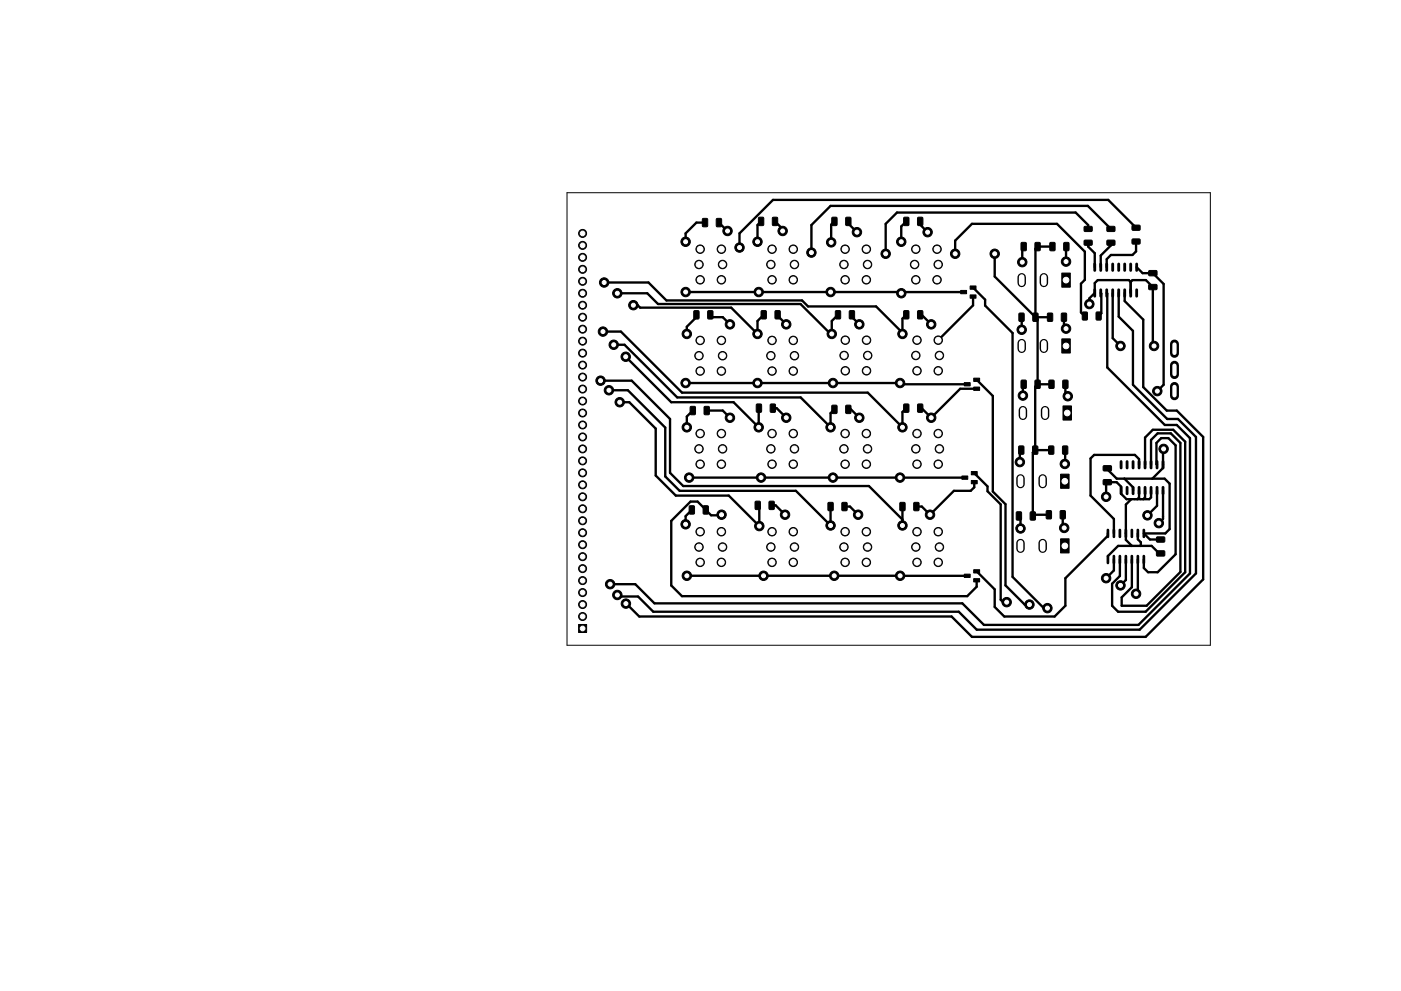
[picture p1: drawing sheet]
<svg xmlns="http://www.w3.org/2000/svg" width="297mm" height="210mm" viewBox="0 0 297 210" stroke-linecap="round" stroke-linejoin="round" font-family="sans-serif">
<path d="M120.2 40.9h136.4v96h-136.4z" fill="none" stroke="#000" stroke-width=".21"/>
<g fill="#000" stroke="#000" stroke-width=".21">
<path d="M149 46.4l.8-.1 .2 .2 .1 1.4-.2 .2h-.7l-.3-.1zM151.9 46.4l.9-.1 .2 .2v1.4l-.2 .2h-.7l-.2-.1zM160.9 46.1h.8l.2 .1v1.4l-.1 .3h-.8l-.2-.2zM163.8 46.1h.8l.3 .1v1.4l-.2 .3h-.7l-.2-.2zM176.4 46.1h.8l.3 .1v1.4l-.2 .3h-.7l-.2-.2zM179.4 46.1h.8l.2 .1v1.4l-.1 .3h-.8l-.2-.2zM191.6 46.1h.9l.2 .1v1.4l-.1 .3h-.8l-.2-.2zM194.6 46.1h.8l.3 .1v1.4l-.2 .3h-.7l-.3-.2zM216.5 51.5l.9-.1 .2 .2v1.4l-.1 .2h-.8l-.2-.1zM219.5 51.5l.8-.1 .2 .2 .1 1.4-.2 .2h-.7l-.3-.1zM222.6 51.5l.9-.1 .2 .2v1.4l-.1 .2h-.8l-.2-.1zM225.6 51.5l.8-.1 .2 .2 .1 1.4-.2 .2h-.7l-.3-.1z"/>
<path d="M229.9 51h1.5l.2 .2v.7l-.3 .2-1.3-.1-.2-.2zM229.9 48.1l1.5-.1 .2 .3v.7l-.3 .1h-1.3l-.2-.2zM234.7 51h1.6l.1 .2v.7l-.2 .2-1.4-.1-.1-.2zM234.7 48.1l1.6-.1 .1 .3v.7l-.2 .1h-1.4l-.1-.2zM240.1 50.8l1.5-.1 .1 .2v.7l-.2 .2h-1.4l-.1-.2zM240.1 47.8h1.5l.1 .2v.7l-.2 .2h-1.4l-.1-.3zM243.6 57.5l1.6-.1 .1 .2v.8l-.2 .1h-1.4l-.2-.2zM147.1 66l.9-.1 .2 .2v1.3l-.1 .3h-.8l-.2-.2zM150.1 66l.8-.1 .3 .2v1.3l-.2 .3h-.7l-.3-.2zM161.4 66l.8-.1 .3 .1v1.4l-.2 .3h-.7l-.2-.2zM164.4 66l.8-.1 .2 .1v1.4l-.1 .3h-.8l-.2-.2zM177.2 66l.8-.1 .2 .1v1.4l-.1 .3h-.8l-.2-.2z"/>
<path d="M180.1 66l.8-.1 .3 .1v1.4l-.2 .3h-.7l-.2-.2zM191.6 66l.9-.1 .2 .1v1.4l-.1 .3h-.8l-.2-.2zM194.6 66l.8-.1 .3 .1v1.4l-.2 .3h-.7l-.3-.2zM203.7 61.6h1.2v.7h-1.2zM205.7 60.7h1.2v.7h-1.2zM205.7 62.6h1.2v.7h-1.2zM216.1 66.5l.8-.1 .2 .2 .1 1.4-.2 .2h-.7l-.3-.1zM219 66.5l.9-.1 .2 .2v1.4l-.1 .2h-.8l-.2-.1zM222.1 66.5l.9-.1 .2 .2v1.4l-.2 .2h-.7l-.2-.1zM225.1 66.5l.8-.1 .2 .2 .1 1.4-.2 .2h-.7l-.3-.1zM225.1 71.9h1.8v3h-1.8zM225.1 57.9h1.8v3h-1.8z"/>
<path d="M229.5 66.2h.8l.3 .1v1.4l-.2 .2h-.7l-.2-.1zM232.4 66.2h.8l.3 .1v1.4l-.2 .2h-.7l-.2-.1zM243.6 60.4l1.6-.1 .1 .3v.7l-.2 .2h-1.4l-.2-.3zM146.4 86.3l.8-.1 .2 .2 .1 1.4-.2 .2h-.7l-.3-.1zM149.3 86.3l.9-.1 .2 .2v1.4l-.1 .2h-.8l-.2-.1zM160.4 85.8l.8-.1 .3 .2v1.3l-.2 .3h-.7l-.2-.2zM163.4 85.8l.8-.1 .2 .2v1.3l-.1 .3h-.8l-.2-.2zM176.4 86h.8l.3 .1v1.4l-.2 .2-.7 .1-.2-.2zM179.4 86h.8l.2 .1v1.4l-.1 .2-.8 .1-.2-.2zM191.6 85.8l.9-.1 .2 .2v1.3l-.1 .3h-.8l-.2-.2zM194.6 85.8l.8-.1 .3 .2v1.3l-.2 .3h-.7l-.3-.2zM204.4 81.2h1.3v.7h-1.3z"/>
<path d="M206.4 80.2h1.3v.7h-1.3zM206.4 82.1h1.3v.7h-1.3zM216 94.7l.9-.1 .2 .2v1.3l-.1 .3h-.8l-.2-.2zM216.5 80.7l.9-.1 .2 .2v1.4l-.1 .2h-.8l-.2-.1zM219 94.7l.8-.1 .2 .2 .1 1.3-.2 .3h-.7l-.3-.2zM219.5 80.7l.8-.1 .2 .2 .1 1.4-.2 .2h-.7l-.3-.1zM222.4 94.7l.8-.1 .2 .2 .1 1.3-.2 .3h-.7l-.3-.2zM222.4 80.7l.9-.1 .2 .2v1.4l-.1 .2h-.8l-.2-.1zM225.3 94.7l.9-.1 .2 .2v1.3l-.1 .3h-.8l-.2-.2zM225.4 80.7l.8-.1 .2 .2 .1 1.4-.2 .2h-.7l-.3-.1zM225.4 86.1h1.8v3h-1.8zM233.9 98.9l1.6-.1 .2 .2v.8l-.3 .1h-1.4l-.1-.2z"/>
<path d="M146.2 107.4l.8-.1 .2 .1 .1 1.4-.2 .3h-.7l-.3-.2zM149.1 107.4l.9-.1 .2 .1v1.4l-.1 .3h-.8l-.2-.2zM160.2 106.4l.8-.1 .2 .2v1.4l-.1 .2h-.8l-.2-.1zM163.1 106.4l.8-.1 .3 .2v1.4l-.2 .2h-.7l-.3-.1zM175.6 106.6h.8l.3 .1v1.4l-.2 .3h-.7l-.3-.2zM178.5 106.6h.9l.2 .1v1.4l-.1 .3h-.8l-.2-.2zM190.8 106.6h.9l.2 .1v1.4l-.1 .3h-.8l-.2-.2zM193.8 106.6h.8l.2 .1 .1 1.4-.2 .3h-.7l-.3-.2zM203.9 101h1.3v.7h-1.3zM205.9 100h1.3v.7h-1.3zM205.9 101.9h1.3v.7h-1.3zM215.5 108.6h.9l.2 .1v1.4l-.2 .2-.7 .1-.2-.2z"/>
<path d="M218.5 108.6h.8l.2 .1 .1 1.4-.2 .2-.7 .1-.3-.2zM221.9 108.4l.8-.1 .2 .2 .1 1.4-.2 .2h-.7l-.3-.1zM224.8 108.4l.9-.1 .2 .2v1.4l-.2 .2h-.7l-.2-.1zM224.9 114.3h1.8v3h-1.8zM224.9 100.6h1.8v3h-1.8zM233.9 101.8h1.6l.2 .2v.7l-.3 .2h-1.4l-.1-.3zM245.2 114l1.6-.1 .2 .2v.8l-.3 .1h-1.4l-.1-.2zM245.2 116.9h1.6l.2 .2v.7l-.3 .2h-1.4l-.1-.3zM122.7 132.5h1.7v1.7h-1.7zM204.4 121.8h1.3v.7h-1.3zM206.4 120.9h1.3v.7h-1.3zM206.4 122.8h1.3v.7h-1.3z"/>
<circle cx="123.5" cy="54.6" r=".85"/>
<circle cx="123.5" cy="57.1" r=".85"/>
<circle cx="123.5" cy="49.5" r=".85"/>
<circle cx="123.5" cy="52.1" r=".85"/>
<circle cx="123.5" cy="59.7" r=".85"/>
<circle cx="128.1" cy="59.9" r="1"/>
<circle cx="145.4" cy="51.3" r="1"/>
<circle cx="148.2" cy="56.1" r=".9"/>
<circle cx="148.4" cy="59.4" r=".9"/>
<circle cx="148.4" cy="52.9" r=".9"/>
<circle cx="152.9" cy="59.4" r=".9"/>
<circle cx="152.9" cy="52.9" r=".9"/>
<circle cx="153.2" cy="56.1" r=".9"/>
<circle cx="154.3" cy="49" r="1"/>
<circle cx="156.8" cy="52.5" r="1"/>
<circle cx="160.6" cy="51.3" r="1"/>
<circle cx="163.4" cy="56.1" r=".9"/>
<circle cx="163.7" cy="59.4" r=".9"/>
<circle cx="163.7" cy="52.9" r=".9"/>
<circle cx="165.9" cy="49" r="1"/>
<circle cx="168.2" cy="59.4" r=".9"/>
<circle cx="168.2" cy="52.9" r=".9"/>
<circle cx="168.4" cy="56.1" r=".9"/>
<circle cx="172" cy="53.6" r="1"/>
<circle cx="176.2" cy="51.4" r="1"/>
<circle cx="178.9" cy="56.1" r=".9"/>
<circle cx="179.2" cy="59.4" r=".9"/>
<circle cx="179.2" cy="52.9" r=".9"/>
<circle cx="181.7" cy="49.3" r="1"/>
<circle cx="183.7" cy="59.4" r=".9"/>
<circle cx="183.7" cy="52.9" r=".9"/>
<circle cx="183.9" cy="56.1" r=".9"/>
<circle cx="187.8" cy="53.8" r="1"/>
<circle cx="191.1" cy="51.3" r="1"/>
<circle cx="193.9" cy="56.1" r=".9"/>
<circle cx="194.2" cy="59.4" r=".9"/>
<circle cx="194.2" cy="52.9" r=".9"/>
<circle cx="196.7" cy="49.3" r="1"/>
<circle cx="198.7" cy="59.4" r=".9"/>
<circle cx="198.7" cy="52.9" r=".9"/>
<circle cx="198.9" cy="56.1" r=".9"/>
<circle cx="202.5" cy="53.8" r="1"/>
<circle cx="210.9" cy="53.8" r="1"/>
<circle cx="216.7" cy="55.6" r="1"/>
<circle cx="226" cy="55.5" r="1"/>
<circle cx="123.5" cy="77.5" r=".85"/>
<circle cx="123.5" cy="67.3" r=".85"/>
<circle cx="123.5" cy="74.9" r=".85"/>
<circle cx="123.5" cy="72.4" r=".85"/>
<circle cx="123.5" cy="64.8" r=".85"/>
<circle cx="123.5" cy="69.8" r=".85"/>
<circle cx="123.5" cy="62.2" r=".85"/>
<circle cx="127.8" cy="70.4" r="1"/>
<circle cx="130.1" cy="73.1" r="1"/>
<circle cx="130.9" cy="62.2" r="1"/>
<circle cx="132.7" cy="75.7" r="1"/>
<circle cx="134.3" cy="64.7" r="1"/>
<circle cx="145.4" cy="62" r="1"/>
<circle cx="145.6" cy="70.9" r="1"/>
<circle cx="148.2" cy="75.5" r=".9"/>
<circle cx="148.4" cy="72.2" r=".9"/>
<circle cx="148.4" cy="78.7" r=".9"/>
<circle cx="152.9" cy="72.2" r=".9"/>
<circle cx="152.9" cy="78.7" r=".9"/>
<circle cx="153.2" cy="75.5" r=".9"/>
<circle cx="154.8" cy="68.8" r="1"/>
<circle cx="160.6" cy="70.9" r="1"/>
<circle cx="160.9" cy="62" r="1"/>
<circle cx="163.4" cy="75.5" r=".9"/>
<circle cx="163.7" cy="72.2" r=".9"/>
<circle cx="163.7" cy="78.7" r=".9"/>
<circle cx="166.7" cy="68.8" r="1"/>
<circle cx="168.2" cy="72.2" r=".9"/>
<circle cx="168.2" cy="78.7" r=".9"/>
<circle cx="168.4" cy="75.5" r=".9"/>
<circle cx="176.1" cy="62" r="1"/>
<circle cx="176.4" cy="70.9" r="1"/>
<circle cx="179" cy="75.4" r=".9"/>
<circle cx="179.2" cy="78.7" r=".9"/>
<circle cx="179.2" cy="72.2" r=".9"/>
<circle cx="182.2" cy="68.8" r="1"/>
<circle cx="183.7" cy="78.7" r=".9"/>
<circle cx="183.7" cy="72.2" r=".9"/>
<circle cx="184" cy="75.4" r=".9"/>
<circle cx="191.1" cy="62.2" r="1"/>
<circle cx="191.3" cy="70.9" r="1"/>
<circle cx="194.2" cy="75.4" r=".9"/>
<circle cx="194.4" cy="78.7" r=".9"/>
<circle cx="194.4" cy="72.2" r=".9"/>
<circle cx="197.4" cy="68.8" r="1"/>
<circle cx="198.9" cy="78.7" r=".9"/>
<circle cx="198.9" cy="72.2" r=".9"/>
<circle cx="199.2" cy="75.4" r=".9"/>
<circle cx="216.6" cy="70" r="1"/>
<circle cx="226" cy="69.7" r="1"/>
<circle cx="231" cy="64.5" r="1"/>
<circle cx="237.6" cy="73.4" r="1"/>
<circle cx="244.7" cy="73.4" r="1"/>
<circle cx="123.5" cy="90.2" r=".85"/>
<circle cx="123.5" cy="85.1" r=".85"/>
<circle cx="123.5" cy="82.5" r=".85"/>
<circle cx="123.5" cy="92.7" r=".85"/>
<circle cx="123.5" cy="87.6" r=".85"/>
<circle cx="123.5" cy="97.8" r=".85"/>
<circle cx="123.5" cy="80" r=".85"/>
<circle cx="123.5" cy="95.2" r=".85"/>
<circle cx="127.3" cy="80.8" r="1"/>
<circle cx="129.1" cy="82.8" r="1"/>
<circle cx="131.4" cy="85.3" r="1"/>
<circle cx="145.4" cy="81.3" r="1"/>
<circle cx="145.6" cy="90.7" r="1"/>
<circle cx="148.2" cy="95.2" r=".9"/>
<circle cx="148.4" cy="98.5" r=".9"/>
<circle cx="148.4" cy="92" r=".9"/>
<circle cx="152.9" cy="98.5" r=".9"/>
<circle cx="152.9" cy="92" r=".9"/>
<circle cx="153.2" cy="95.2" r=".9"/>
<circle cx="154.8" cy="88.6" r="1"/>
<circle cx="160.6" cy="81.3" r="1"/>
<circle cx="160.9" cy="90.7" r="1"/>
<circle cx="163.4" cy="95.2" r=".9"/>
<circle cx="163.7" cy="98.5" r=".9"/>
<circle cx="163.7" cy="92" r=".9"/>
<circle cx="166.7" cy="88.6" r="1"/>
<circle cx="168.2" cy="98.5" r=".9"/>
<circle cx="168.2" cy="92" r=".9"/>
<circle cx="168.4" cy="95.2" r=".9"/>
<circle cx="176.1" cy="90.7" r="1"/>
<circle cx="176.6" cy="81.3" r="1"/>
<circle cx="178.9" cy="95.2" r=".9"/>
<circle cx="179.2" cy="98.5" r=".9"/>
<circle cx="179.2" cy="92" r=".9"/>
<circle cx="182.2" cy="88.6" r="1"/>
<circle cx="183.7" cy="98.5" r=".9"/>
<circle cx="183.7" cy="92" r=".9"/>
<circle cx="183.9" cy="95.2" r=".9"/>
<circle cx="190.8" cy="81.3" r="1"/>
<circle cx="191.3" cy="90.7" r="1"/>
<circle cx="194.2" cy="95.2" r=".9"/>
<circle cx="194.4" cy="98.5" r=".9"/>
<circle cx="194.4" cy="92" r=".9"/>
<circle cx="197.4" cy="88.6" r="1"/>
<circle cx="198.9" cy="98.5" r=".9"/>
<circle cx="198.9" cy="92" r=".9"/>
<circle cx="199.2" cy="95.2" r=".9"/>
<circle cx="216.2" cy="98" r="1"/>
<circle cx="216.9" cy="83.9" r="1"/>
<circle cx="225.8" cy="98.4" r="1"/>
<circle cx="226.4" cy="84.1" r="1"/>
<circle cx="245.4" cy="83" r="1"/>
<circle cx="246.7" cy="95.2" r="1"/>
<circle cx="123.5" cy="100.3" r=".85"/>
<circle cx="123.5" cy="118.1" r=".85"/>
<circle cx="123.5" cy="113" r=".85"/>
<circle cx="123.5" cy="110.5" r=".85"/>
<circle cx="123.5" cy="105.4" r=".85"/>
<circle cx="123.5" cy="107.9" r=".85"/>
<circle cx="123.5" cy="115.6" r=".85"/>
<circle cx="123.5" cy="102.9" r=".85"/>
<circle cx="145.4" cy="111.2" r="1"/>
<circle cx="146.1" cy="101.3" r="1"/>
<circle cx="148.2" cy="116.1" r=".9"/>
<circle cx="148.4" cy="119.3" r=".9"/>
<circle cx="148.4" cy="112.8" r=".9"/>
<circle cx="152.9" cy="119.3" r=".9"/>
<circle cx="152.9" cy="112.8" r=".9"/>
<circle cx="153" cy="109.2" r="1"/>
<circle cx="153.2" cy="116.1" r=".9"/>
<circle cx="161" cy="111.6" r="1"/>
<circle cx="161.4" cy="101.3" r="1"/>
<circle cx="163.4" cy="116.1" r=".9"/>
<circle cx="163.7" cy="119.3" r=".9"/>
<circle cx="163.7" cy="112.8" r=".9"/>
<circle cx="166.4" cy="109.2" r="1"/>
<circle cx="168.2" cy="119.3" r=".9"/>
<circle cx="168.2" cy="112.8" r=".9"/>
<circle cx="168.4" cy="116.1" r=".9"/>
<circle cx="176.1" cy="111.5" r="1"/>
<circle cx="176.6" cy="101.3" r="1"/>
<circle cx="178.9" cy="116.1" r=".9"/>
<circle cx="179.2" cy="119.3" r=".9"/>
<circle cx="179.2" cy="112.8" r=".9"/>
<circle cx="181.9" cy="109.2" r="1"/>
<circle cx="183.7" cy="119.3" r=".9"/>
<circle cx="183.7" cy="112.8" r=".9"/>
<circle cx="183.9" cy="116.1" r=".9"/>
<circle cx="190.8" cy="101.3" r="1"/>
<circle cx="191.3" cy="111.5" r="1"/>
<circle cx="194.2" cy="116.1" r=".9"/>
<circle cx="194.4" cy="119.3" r=".9"/>
<circle cx="194.4" cy="112.8" r=".9"/>
<circle cx="197.2" cy="109.2" r="1"/>
<circle cx="198.9" cy="119.3" r=".9"/>
<circle cx="198.9" cy="112.8" r=".9"/>
<circle cx="199.2" cy="116.1" r=".9"/>
<circle cx="216.4" cy="112.1" r="1"/>
<circle cx="225.6" cy="112" r="1"/>
<circle cx="234.5" cy="105.4" r="1"/>
<circle cx="243.3" cy="109.3" r="1"/>
<circle cx="245.7" cy="111" r="1"/>
<circle cx="123.5" cy="130.8" r=".85"/>
<circle cx="123.5" cy="128.3" r=".85"/>
<circle cx="123.5" cy="123.2" r=".85"/>
<circle cx="123.5" cy="120.6" r=".85"/>
<circle cx="123.5" cy="125.7" r=".85"/>
<circle cx="129.4" cy="123.9" r="1"/>
<circle cx="130.9" cy="126.2" r="1"/>
<circle cx="132.7" cy="128.1" r="1"/>
<circle cx="145.6" cy="122.2" r="1"/>
<circle cx="161.9" cy="122.2" r="1"/>
<circle cx="176.9" cy="122.2" r="1"/>
<circle cx="190.8" cy="122.2" r="1"/>
<circle cx="213.4" cy="127.8" r="1"/>
<circle cx="218.3" cy="128.3" r="1"/>
<circle cx="222.1" cy="129" r="1"/>
<circle cx="234.5" cy="122.7" r="1"/>
<circle cx="237.6" cy="124.2" r="1"/>
<circle cx="240.9" cy="126" r="1"/>
</g>
<path d="M216.6 58.8v1.2M221.3 58.8v1.2M216.6 72.8v1.2M221.3 72.8v1.2M216.9 87v1.2M221.6 87v1.2M216.4 101.5v1.2M216.4 115.2v1.2M221.1 101.5v1.2M221.1 115.2v1.2" fill="none" stroke="#000" stroke-width="1.8"/>
<g fill="none" stroke="#000" stroke-width=".6">
<path d="M232.1 56v1.4M233.4 56v1.4M234.6 56v1.4M235.9 56v1.4M237.2 56v1.4M238.5 56v1.4M239.7 56v1.4M241 56v1.4M232.1 61.5v1.4M233.4 61.5v1.4M234.6 61.5v1.4M235.9 61.5v1.4"/>
<path d="M237.2 61.5v1.4M238.5 61.5v1.4M239.7 61.5v1.4M241 61.5v1.4M237.7 97.9v1.4M239 97.9v1.4M240.2 97.9v1.4M241.5 97.9v1.4M242.8 97.9v1.4M244 97.9v1.4M245.3 97.9v1.4M246.6 97.9v1.4"/>
<path d="M237.7 103.4v1.4M239 103.4v1.4M240.2 103.4v1.4M241.5 103.4v1.4M242.8 103.4v1.4M244 103.4v1.4M245.3 103.4v1.4M246.6 103.4v1.4"/>
</g>
<path d="M249 73v2M249 77.5v2M249 82v2" fill="none" stroke="#000" stroke-width="1.9"/>
<g fill="none" stroke="#000" stroke-width=".57">
<path d="M234.9 112.4v1.5M234.9 118v1.4M236.2 112.4v1.5M236.2 118v1.4M237.4 112.4v1.5M237.4 118v1.4M238.7 112.4v1.5M238.7 118v1.4M240 112.4v1.5M240 118v1.4M241.2 112.4v1.5M241.2 118v1.4"/>
<path d="M242.5 112.4v1.5M242.5 118v1.4"/>
</g>
<g fill="none" stroke="#000" stroke-width=".5">
<path d="M128.1 59.9h9.4l3.8 3.8h28.8l1.2 1.3h14.5l5.5 5.6M149.5 47.2h-1.8l-2.3 2.3v1.8M152.4 47.2l1.9 1.8M161.4 47l-.8 .7v3.6M164.3 47l1.6 1.6v.4M176.9 47l-.7 .7v3.7M179.9 47v.4l1.8 1.9M192.1 47l-1 1v3.3M195.1 47v.7l1.6 1.6M202.5 53.8v-2.8l3.6-3.5h18l5.9 5.9v6l-.8 .8v6.1l.8 .8M210.9 53.8v4.9l8.6 8.6M217 52.3l-.3 .3v3"/>
<path d="M223.1 52.3h-3.1l-.5 .5v14.5M226.1 52.3l-.1 3.2M230.7 51.5v.8l1.4 1.4v3M230.7 48.6v-.9l-2.6-2.6h-37.9l-2.4 2.4v6.3M235.5 51.5v.6l-2.1 2.1v2.5M235.5 48.6l-4.9-4.9h-54.5l-4.1 4v5.9M239.7 59.8l.4-.4h2.8l1.5 1.5v12.2l.3 .3M239.7 59.8l-.4-.4h-6.6l-.6 .7v2.1l-1.1 1.1v1.2M239.7 59.8v2.4M240.9 51.2v2.1l-.8 .8h-4.6l-.9 .9v1.7M240.9 48.3l-5.9-5.9h-71.1l-7.1 7.1v3M241 56.7l1.3 1.3h2.1l2.3 2.2v21.4l-1.3 1.4"/>
<path d="M127.8 70.4h3.8l13 12.9h39.4l7.3 7.4v-3.3l.8-.8M130.1 73.1h2.3l11.2 11.2h26.2l6.3 6.4v-3l.8-.8M130.9 62.2h6.3l2.3 2.3h30.2l6.4 6.4h.3v-2.8l1.3-1.3M132.7 75.7l9.6 9.6h13.2l5.4 5.4v-4.1M134.3 64.7h.9l.5 .6h19.3l5.6 5.6v-2.8l1.3-1.3M145.4 62h45.4l.3 .2 .2-.2h13M147.7 67.3l-2.1 2v1.6M150.6 67.3h2.6l1.6 1.5M164.9 66.8v.2l1.8 1.8M180.6 66.8v.4l1.6 1.6M192.1 66.8l-.8 .8v3.3M195.1 66.8h.3l2 2"/>
<path d="M206.3 61l2.6 2.6v1.2l5.8 5.9v51.7l6.6 6.6h.8M206.3 62.9v1.9l-7.4 7.4M216.6 67.3v2.7M219.5 67.3h3.1M219.5 67.3l.5 .5v13.7M225.6 67.3v2l.4 .4M233.4 62.2l.1 .1v4.2l-.6 .6M234.6 62.2l.2 .1v15.7l12.2 12.2h2.5l2.8 2.8v28.7l-10.9 10.9h-32.8l-4.6-4.6h-65.2l-4.1-4.1h-5.3M235.9 62.2v9.5l1.7 1.7M237.2 62.2v5l3 3v11.4l7.3 7.3h2.3l3.8 3.8v29l-12 11.9h-34.5l-3.8-3.8h-64.8l-3.2-3.2h-4.1l-.3-.4M238.5 62.2v1.7l3.9 3.9v14.3l5 5h2.1l5.6 5.6v30.2l-12.2 12.2h-36.8l-4.3-4.3h-66.3l-2.8-2.7M127.3 80.8h6.6l8.2 8.1v11.4l2.8 2.8h39.3l7.1 7.1"/>
<path d="M129.1 82.8h4l7.9 7.9v10.4l3.1 3h24.6l7.4 7.4v-4M131.4 85.3h2l5.6 5.6v10l4.3 4.3h11.2l6.5 6.4v-4l-.3-.4M145.4 81.3h45.4l.3 .2h14M146.9 87.1l-1.3 1.3v2.3M149.8 87.1h3.4l1.6 1.5M163.9 86.6h.8l2 2M179.9 86.9h.5l1.8 1.7M207.1 82.5h-3.5l-6.2 6.1-2-2h-.3M207.1 80.6l3.4 3.4v20.3l2.7 2.7v17.2l4 4.1h1.1M216.5 95.5l-.3 .3v2.2M217 81.5l-.1 .2v2.2M219.5 95.5h3.4"/>
<path d="M219.5 95.5l-.5 .5v13.5l.2-.3h3.2M220 81.5l-.5 .5v13.5M220 81.5h2.9M225.8 95.5v2.9M225.9 81.5v2.1l.5 .5M234.8 99.4v.2l2 2h10.1l1.1 1v9.7l-.9 .9h-4.6l1.3 1.3h2.3M241.5 98.6v-1.2l-.9-.9h-8.6l-.8 .8v7.9l5 4.9v3.1M242.8 98.6v-5.8l1.6-1.6h4.3l2.6 2.5v27.7l-8.4 8.4h-5.8l-1.3-1.3v-4.6l1.6-1.7v-3.5M244 98.6v-5.3l1.4-1.4h2.8l2.1 2.1v27.4l-7.2 7.1h-5.3v-1.8l2.2-2.1v-5.9M245.3 98.6l-.1-.1v-4.5l1-1h1.5l1.6 1.5v23.1l-3.9 3.8h-2l-.9-.9v-1.8M246.7 95.2l-.1 .2v3.9l-2.3 2.3M146.1 101.3h58.5"/>
<path d="M146.7 108.2l-1.3 1.3v1.7M153 109.2l-.1 .1h-2.1l-2.9-2.9h-1.5l-4.1 4.1v13.7l2.3 2.3h60.5l2-2v-1.4M163.6 107.2h.9l1.9 2M179 107.5h1.2l1.7 1.7M190.8 101.3h.1M191.3 107.5v4M206.6 102.3v1.1l-.8 .7h-3.5l-5.1 5.1-1.7-1.7h-1.2M206.6 100.4l2.8 2.8v1l2.8 2.8v20.2l.5 .6h.7M216 109.5l.4 .3v2.3M225.3 109.2v2.5l.3 .3M234.9 113.2v.5l-9 9v5.8l-2.3 2.3h-10.7l-2-2v-3.8l-3.8-3.8M236.2 118.7v2.3l-1.7 1.7"/>
<path d="M238.4 101.6l1.8 1.8v.7M238.7 118.7v4.4l-1.1 1.1M239.9 105.9l-1.2 1.2v7.4l1.3 1.3M241.2 113.2v1.2l.7 .7v.7M241.2 118.7v6.9l-.3 .4M241.5 104.1v1.4l-.4 .4M242.8 104.1v1.4l-.4 .4M244 104.1v1.4l-.3 .4h-4.9l-1.1-1.1v-1.6l-.9-.9h-2l-.3 .3v2.8M245.3 104.1v3.2l-2 2M246.1 117.4h-.3l-1.6-1.6h-7.1l-2.2 2.2M246.6 104.1v6l-.9 .9M145.6 122.2h59.5"/>
</g>
<g fill="#fff" stroke="#fff" stroke-width=".21">
<circle cx="231" cy="64.5" r=".42"/>
<circle cx="246.7" cy="95.2" r=".42"/>
<circle cx="244.7" cy="73.4" r=".42"/>
<circle cx="153" cy="109.2" r=".42"/>
<circle cx="197.2" cy="109.2" r=".42"/>
<circle cx="234.5" cy="105.4" r=".42"/>
<circle cx="196.7" cy="49.3" r=".42"/>
<circle cx="154.3" cy="49" r=".42"/>
<circle cx="210.9" cy="53.8" r=".42"/>
<circle cx="154.8" cy="88.6" r=".42"/>
<circle cx="197.4" cy="88.6" r=".42"/>
<circle cx="166.4" cy="109.2" r=".42"/>
<circle cx="154.8" cy="68.8" r=".42"/>
<circle cx="166.7" cy="88.6" r=".42"/>
<circle cx="181.7" cy="49.3" r=".42"/>
<circle cx="181.9" cy="109.2" r=".42"/>
<circle cx="166.7" cy="68.8" r=".42"/>
<circle cx="245.4" cy="83" r=".43"/>
<circle cx="197.4" cy="68.8" r=".42"/>
<circle cx="237.6" cy="73.4" r=".42"/>
<circle cx="182.2" cy="68.8" r=".42"/>
<circle cx="165.9" cy="49" r=".42"/>
<circle cx="182.2" cy="88.6" r=".42"/>
<circle cx="191.1" cy="51.3" r=".42"/>
<circle cx="176.2" cy="51.4" r=".42"/>
<circle cx="160.6" cy="51.3" r=".42"/>
<circle cx="145.4" cy="51.3" r=".42"/>
<circle cx="128.1" cy="59.9" r=".42"/>
<circle cx="191.3" cy="70.9" r=".42"/>
<circle cx="130.9" cy="62.2" r=".42"/>
<circle cx="176.4" cy="70.9" r=".42"/>
<circle cx="134.3" cy="64.7" r=".42"/>
<circle cx="160.6" cy="70.9" r=".42"/>
<circle cx="145.6" cy="70.9" r=".42"/>
<circle cx="127.8" cy="70.4" r=".42"/>
<circle cx="191.3" cy="90.7" r=".42"/>
<circle cx="130.1" cy="73.1" r=".42"/>
<circle cx="176.1" cy="90.7" r=".42"/>
<circle cx="160.9" cy="90.7" r=".42"/>
<circle cx="132.7" cy="75.7" r=".42"/>
<circle cx="145.6" cy="90.7" r=".42"/>
<circle cx="127.3" cy="80.8" r=".42"/>
<circle cx="191.3" cy="111.5" r=".42"/>
<circle cx="129.1" cy="82.8" r=".42"/>
<circle cx="176.1" cy="111.5" r=".42"/>
<circle cx="161" cy="111.6" r=".42"/>
<circle cx="131.4" cy="85.3" r=".42"/>
<circle cx="145.4" cy="111.2" r=".42"/>
<circle cx="216.7" cy="55.6" r=".42"/>
<circle cx="216.6" cy="70" r=".42"/>
<circle cx="216.9" cy="83.9" r=".42"/>
<circle cx="216.2" cy="98" r=".42"/>
<circle cx="216.4" cy="112.1" r=".42"/>
<circle cx="226" cy="55.5" r=".43"/>
<circle cx="226" cy="69.7" r=".43"/>
<circle cx="226.4" cy="84.1" r=".42"/>
<circle cx="225.8" cy="98.4" r=".43"/>
<circle cx="225.6" cy="112" r=".42"/>
<circle cx="187.8" cy="53.8" r=".42"/>
<circle cx="172" cy="53.6" r=".42"/>
<circle cx="202.5" cy="53.8" r=".42"/>
<circle cx="156.8" cy="52.5" r=".42"/>
<circle cx="129.4" cy="123.9" r=".42"/>
<circle cx="130.9" cy="126.2" r=".42"/>
<circle cx="132.7" cy="128.1" r=".42"/>
<circle cx="191.1" cy="62.2" r=".43"/>
<circle cx="160.9" cy="62" r=".43"/>
<circle cx="145.4" cy="62" r=".43"/>
<circle cx="176.1" cy="62" r=".43"/>
<circle cx="245.7" cy="111" r=".42"/>
<circle cx="243.3" cy="109.3" r=".42"/>
<circle cx="160.6" cy="81.3" r=".42"/>
<circle cx="176.6" cy="81.3" r=".42"/>
<circle cx="145.4" cy="81.3" r=".42"/>
<circle cx="190.8" cy="81.3" r=".42"/>
<circle cx="240.9" cy="126" r=".42"/>
<circle cx="222.1" cy="129" r=".42"/>
<circle cx="237.6" cy="124.2" r=".42"/>
<circle cx="218.3" cy="128.3" r=".42"/>
<circle cx="161.4" cy="101.3" r=".43"/>
<circle cx="190.8" cy="101.3" r=".43"/>
<circle cx="176.6" cy="101.3" r=".43"/>
<circle cx="146.1" cy="101.3" r=".43"/>
<circle cx="234.5" cy="122.7" r=".42"/>
<circle cx="213.4" cy="127.8" r=".42"/>
<circle cx="161.9" cy="122.2" r=".43"/>
<circle cx="190.8" cy="122.2" r=".43"/>
<circle cx="176.9" cy="122.2" r=".43"/>
<circle cx="145.6" cy="122.2" r=".43"/>
<circle cx="226.3" cy="87.6" r=".6"/>
<circle cx="181.4" cy="97.9" r=".5"/>
<circle cx="183.7" cy="98.5" r=".6"/>
<circle cx="183.7" cy="92" r=".6"/>
<circle cx="179.2" cy="98.5" r=".6"/>
<circle cx="179.2" cy="92" r=".6"/>
<circle cx="178.9" cy="95.2" r=".6"/>
<circle cx="183.9" cy="95.2" r=".6"/>
<circle cx="165.9" cy="58.8" r=".5"/>
<circle cx="168.2" cy="59.4" r=".6"/>
<circle cx="168.2" cy="52.9" r=".6"/>
<circle cx="163.7" cy="59.4" r=".6"/>
<circle cx="163.7" cy="52.9" r=".6"/>
<circle cx="163.4" cy="56.1" r=".6"/>
<circle cx="168.4" cy="56.1" r=".6"/>
<circle cx="165.9" cy="97.9" r=".5"/>
<circle cx="168.2" cy="98.5" r=".6"/>
<circle cx="168.2" cy="92" r=".6"/>
<circle cx="163.7" cy="98.5" r=".6"/>
<circle cx="163.7" cy="92" r=".6"/>
<circle cx="163.4" cy="95.2" r=".6"/>
<circle cx="168.4" cy="95.2" r=".6"/>
<circle cx="150.7" cy="118.8" r=".5"/>
<circle cx="152.9" cy="119.3" r=".6"/>
<circle cx="152.9" cy="112.8" r=".6"/>
<circle cx="148.4" cy="119.3" r=".6"/>
<circle cx="148.4" cy="112.8" r=".6"/>
<circle cx="148.2" cy="116.1" r=".6"/>
<circle cx="153.2" cy="116.1" r=".6"/>
<circle cx="181.4" cy="58.8" r=".5"/>
<circle cx="183.7" cy="59.4" r=".6"/>
<circle cx="183.7" cy="52.9" r=".6"/>
<circle cx="179.2" cy="59.4" r=".6"/>
<circle cx="179.2" cy="52.9" r=".6"/>
<circle cx="178.9" cy="56.1" r=".6"/>
<circle cx="183.9" cy="56.1" r=".6"/>
<circle cx="196.7" cy="118.8" r=".5"/>
<circle cx="198.9" cy="119.3" r=".6"/>
<circle cx="198.9" cy="112.8" r=".6"/>
<circle cx="194.4" cy="119.3" r=".6"/>
<circle cx="194.4" cy="112.8" r=".6"/>
<circle cx="194.2" cy="116.1" r=".6"/>
<circle cx="199.2" cy="116.1" r=".6"/>
<circle cx="196.4" cy="58.8" r=".5"/>
<circle cx="198.7" cy="59.4" r=".6"/>
<circle cx="198.7" cy="52.9" r=".6"/>
<circle cx="194.2" cy="59.4" r=".6"/>
<circle cx="194.2" cy="52.9" r=".6"/>
<circle cx="193.9" cy="56.1" r=".6"/>
<circle cx="198.9" cy="56.1" r=".6"/>
<circle cx="226" cy="73.4" r=".6"/>
<circle cx="150.7" cy="97.9" r=".5"/>
<circle cx="152.9" cy="98.5" r=".6"/>
<circle cx="152.9" cy="92" r=".6"/>
<circle cx="148.4" cy="98.5" r=".6"/>
<circle cx="148.4" cy="92" r=".6"/>
<circle cx="148.2" cy="95.2" r=".6"/>
<circle cx="153.2" cy="95.2" r=".6"/>
<circle cx="196.7" cy="78.1" r=".5"/>
<circle cx="198.9" cy="78.7" r=".6"/>
<circle cx="198.9" cy="72.2" r=".6"/>
<circle cx="194.4" cy="78.7" r=".6"/>
<circle cx="194.4" cy="72.2" r=".6"/>
<circle cx="194.2" cy="75.4" r=".6"/>
<circle cx="199.2" cy="75.4" r=".6"/>
<circle cx="150.7" cy="78.2" r=".5"/>
<circle cx="152.9" cy="78.7" r=".6"/>
<circle cx="152.9" cy="72.2" r=".6"/>
<circle cx="148.4" cy="78.7" r=".6"/>
<circle cx="148.4" cy="72.2" r=".6"/>
<circle cx="148.2" cy="75.5" r=".6"/>
<circle cx="153.2" cy="75.5" r=".6"/>
<circle cx="196.7" cy="97.9" r=".5"/>
<circle cx="198.9" cy="98.5" r=".6"/>
<circle cx="198.9" cy="92" r=".6"/>
<circle cx="194.4" cy="98.5" r=".6"/>
<circle cx="194.4" cy="92" r=".6"/>
<circle cx="194.2" cy="95.2" r=".6"/>
<circle cx="199.2" cy="95.2" r=".6"/>
<circle cx="181.5" cy="78.1" r=".5"/>
<circle cx="183.7" cy="78.7" r=".6"/>
<circle cx="183.7" cy="72.2" r=".6"/>
<circle cx="179.2" cy="78.7" r=".6"/>
<circle cx="179.2" cy="72.2" r=".6"/>
<circle cx="179" cy="75.4" r=".6"/>
<circle cx="184" cy="75.4" r=".6"/>
<circle cx="165.9" cy="118.8" r=".5"/>
<circle cx="168.2" cy="119.3" r=".6"/>
<circle cx="168.2" cy="112.8" r=".6"/>
<circle cx="163.7" cy="119.3" r=".6"/>
<circle cx="163.7" cy="112.8" r=".6"/>
<circle cx="163.4" cy="116.1" r=".6"/>
<circle cx="168.4" cy="116.1" r=".6"/>
<circle cx="225.8" cy="115.8" r=".6"/>
<circle cx="181.4" cy="118.8" r=".5"/>
<circle cx="183.7" cy="119.3" r=".6"/>
<circle cx="183.7" cy="112.8" r=".6"/>
<circle cx="179.2" cy="119.3" r=".6"/>
<circle cx="179.2" cy="112.8" r=".6"/>
<circle cx="178.9" cy="116.1" r=".6"/>
<circle cx="183.9" cy="116.1" r=".6"/>
<circle cx="150.7" cy="58.8" r=".5"/>
<circle cx="152.9" cy="59.4" r=".6"/>
<circle cx="152.9" cy="52.9" r=".6"/>
<circle cx="148.4" cy="59.4" r=".6"/>
<circle cx="148.4" cy="52.9" r=".6"/>
<circle cx="148.2" cy="56.1" r=".6"/>
<circle cx="153.2" cy="56.1" r=".6"/>
<circle cx="226" cy="59.4" r=".6"/>
<circle cx="225.8" cy="102.1" r=".6"/>
<circle cx="123.5" cy="133.3" r=".5"/>
<circle cx="123.5" cy="130.8" r=".5"/>
<circle cx="123.5" cy="128.3" r=".5"/>
<circle cx="123.5" cy="125.7" r=".5"/>
<circle cx="123.5" cy="123.2" r=".5"/>
<circle cx="123.5" cy="120.6" r=".5"/>
<circle cx="123.5" cy="118.1" r=".5"/>
<circle cx="123.5" cy="115.6" r=".5"/>
<circle cx="123.5" cy="113" r=".5"/>
<circle cx="123.5" cy="110.5" r=".5"/>
<circle cx="123.5" cy="107.9" r=".5"/>
<circle cx="123.5" cy="105.4" r=".5"/>
<circle cx="123.5" cy="102.9" r=".5"/>
<circle cx="123.5" cy="100.3" r=".5"/>
<circle cx="123.5" cy="97.8" r=".5"/>
<circle cx="123.5" cy="95.2" r=".5"/>
<circle cx="123.5" cy="92.7" r=".5"/>
<circle cx="123.5" cy="90.2" r=".5"/>
<circle cx="123.5" cy="87.6" r=".5"/>
<circle cx="123.5" cy="85.1" r=".5"/>
<circle cx="123.5" cy="82.5" r=".5"/>
<circle cx="123.5" cy="80" r=".5"/>
<circle cx="123.5" cy="77.5" r=".5"/>
<circle cx="123.5" cy="74.9" r=".5"/>
<circle cx="123.5" cy="72.4" r=".5"/>
<circle cx="123.5" cy="69.8" r=".5"/>
<circle cx="123.5" cy="67.3" r=".5"/>
<circle cx="123.5" cy="64.8" r=".5"/>
<circle cx="123.5" cy="62.2" r=".5"/>
<circle cx="123.5" cy="59.7" r=".5"/>
<circle cx="123.5" cy="57.1" r=".5"/>
<circle cx="123.5" cy="54.6" r=".5"/>
<circle cx="123.5" cy="52.1" r=".5"/>
<circle cx="123.5" cy="49.5" r=".5"/>
<circle cx="165.9" cy="78.2" r=".5"/>
<circle cx="168.2" cy="78.7" r=".6"/>
<circle cx="168.2" cy="72.2" r=".6"/>
<circle cx="163.7" cy="78.7" r=".6"/>
<circle cx="163.7" cy="72.2" r=".6"/>
<circle cx="163.4" cy="75.5" r=".6"/>
<circle cx="168.4" cy="75.5" r=".6"/>
</g>
<path d="M216.6 58.8v1.3M221.3 58.8v1.3M216.6 72.8v1.3M221.3 72.8v1.3M216.9 87v1.3M221.6 87v1.3M216.4 101.5v1.3M216.4 115.2v1.3M221.1 101.5v1.3M221.1 115.2v1.3" fill="none" stroke="#fff" stroke-width="1.2"/>
<path d="M249 73.1v1.8M249 77.6v1.8M249 82.1v1.8" fill="none" stroke="#fff" stroke-width=".9"/>
</svg>
